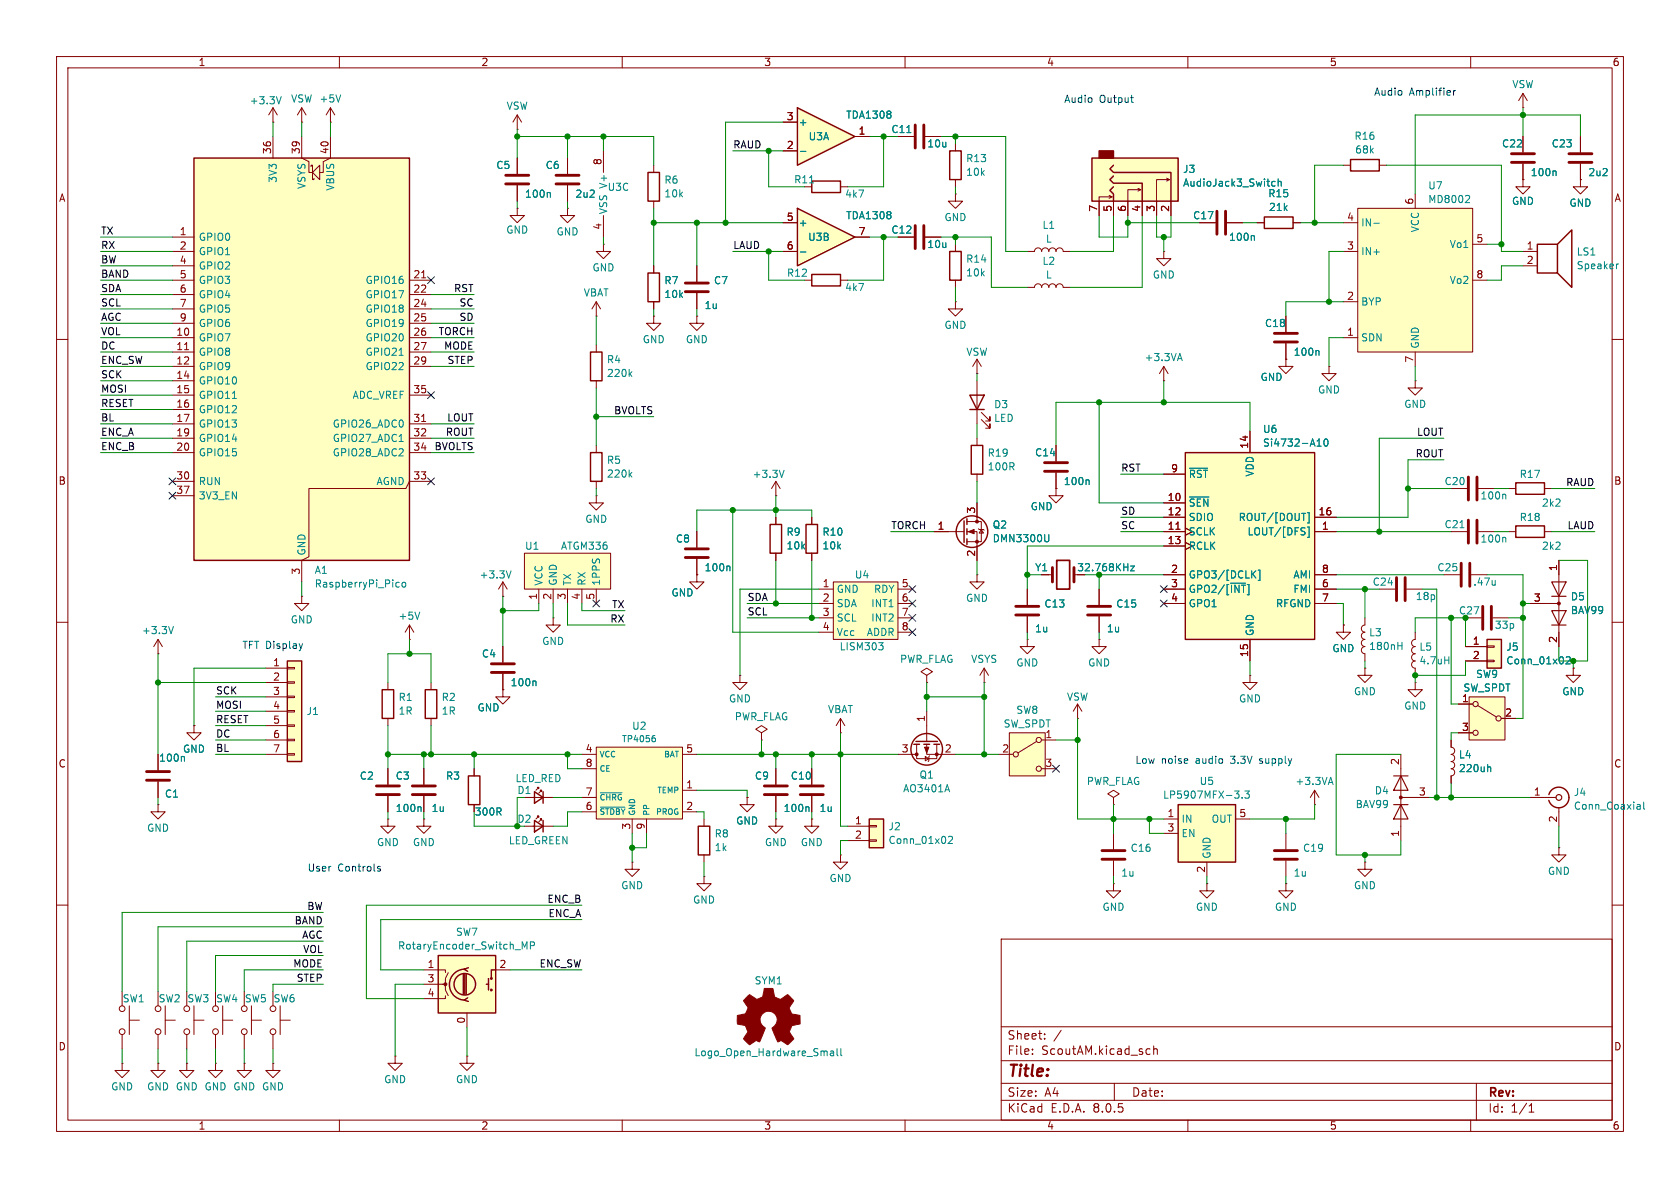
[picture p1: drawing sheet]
<svg xmlns="http://www.w3.org/2000/svg" width="297mm" height="210mm" viewBox="0 0 297 210" stroke-linecap="round" stroke-linejoin="round" font-family="sans-serif">
<defs><g id="words">
<text font-size="2.8" fill="#840000" x="178" y="190.9">Title:</text>
<g font-size="2.1" fill="#840000">
<text x="178" y="184">Sheet:</text>
<text x="178" y="186.7">File:</text>
<text x="184.1" y="186.7">ScoutAM.kicad_sch</text>
<text x="178" y="196.9">KiCad</text>
<text x="178" y="194.1">Size:</text>
<text x="184.7" y="194.1">A4</text>
<text x="185.7" y="196.9">E.D.A.</text>
<text x="193.3" y="196.9">8.0.5</text>
<text x="200" y="194.1">Date:</text>
<text x="263" y="194.3">Rev:</text>
<text x="263" y="196.9">Id:</text>
<text x="267.1" y="196.9">1/1</text>
</g>
<g font-size="1.8" fill="#840000">
<text x="35" y="11.9">1</text>
<text x="85" y="11.9">2</text>
<text x="135" y="11.9">3</text>
<text x="185" y="11.9">4</text>
<text x="235" y="11.9">5</text>
<text x="285" y="11.9">6</text>
<text x="139" y="21.3">3</text>
<text x="151.7" y="23.9">1</text>
<text x="48" y="27.3" transform="rotate(-90 48 27.3)">36</text>
<text x="53.1" y="27.3" transform="rotate(-90 53.1 27.3)">39</text>
<text x="58.2" y="27.3" transform="rotate(-90 58.2 27.3)">40</text>
<text x="106.4" y="29.3" transform="rotate(-90 106.4 29.3)">8</text>
<text x="139" y="26.4">2</text>
<text x="10.3" y="35.9">A</text>
<text x="285.3" y="35.9">A</text>
<text x="31.7" y="41.7">1</text>
<text x="106.4" y="40.7" transform="rotate(-90 106.4 40.7)">4</text>
<text x="139" y="39.1">5</text>
<text x="151.7" y="41.7">7</text>
<text x="194.1" y="37.5" transform="rotate(-90 194.1 37.5)">7</text>
<text x="196.6" y="37.5" transform="rotate(-90 196.6 37.5)">5</text>
<text x="199.1" y="37.5" transform="rotate(-90 199.1 37.5)">6</text>
<text x="201.7" y="37.5" transform="rotate(-90 201.7 37.5)">4</text>
<text x="204.2" y="37.5" transform="rotate(-90 204.2 37.5)">3</text>
<text x="206.8" y="37.5" transform="rotate(-90 206.8 37.5)">2</text>
<text x="238.1" y="39.1">4</text>
<text x="249.9" y="36.3" transform="rotate(-90 249.9 36.3)">6</text>
<text x="31.7" y="44.2">2</text>
<text x="31.7" y="46.7">4</text>
<text x="139" y="44.2">6</text>
<text x="238.1" y="44.2">3</text>
<text x="260.9" y="42.9">5</text>
<text x="269.8" y="44.2">1</text>
<text x="269.8" y="46.7">2</text>
<text x="31.7" y="49.3">5</text>
<text x="31.7" y="51.8">6</text>
<text x="73" y="49.3">21</text>
<text x="73" y="51.8">22</text>
<text x="238.1" y="53.1">2</text>
<text x="260.9" y="49.3">8</text>
<text x="31.1" y="59.4">10</text>
<text x="31.7" y="54.4">7</text>
<text x="31.7" y="56.9">9</text>
<text x="73" y="54.4">24</text>
<text x="73" y="56.9">25</text>
<text x="73" y="59.4">26</text>
<text x="238.1" y="59.4">1</text>
<text x="31.1" y="62">11</text>
<text x="31.1" y="64.5">12</text>
<text x="73" y="62">27</text>
<text x="73" y="64.5">29</text>
<text x="249.9" y="64.2" transform="rotate(-90 249.9 64.2)">7</text>
<text x="31.1" y="67.1">14</text>
<text x="31.1" y="69.6">15</text>
<text x="73" y="69.6">35</text>
<text x="31.1" y="72.1">16</text>
<text x="31.1" y="74.7">17</text>
<text x="31.1" y="77.2">19</text>
<text x="73" y="74.7">31</text>
<text x="73" y="77.2">32</text>
<text x="31.1" y="79.8">20</text>
<text x="73" y="79.8">34</text>
<text x="206.9" y="83.6">9</text>
<text x="220.7" y="79.4" transform="rotate(-90 220.7 79.4)">14</text>
<text x="10.3" y="85.9">B</text>
<text x="31.1" y="84.8">30</text>
<text x="31.1" y="87.4">37</text>
<text x="73" y="84.8">33</text>
<text x="206.3" y="88.6">10</text>
<text x="285.3" y="85.9">B</text>
<text x="165.7" y="93.7">1</text>
<text x="172.5" y="90.9" transform="rotate(-90 172.5 90.9)">3</text>
<text x="206.3" y="93.7">11</text>
<text x="206.3" y="91.2">12</text>
<text x="233" y="91.2">16</text>
<text x="233.6" y="93.7">1</text>
<text x="53.1" y="101.7" transform="rotate(-90 53.1 101.7)">3</text>
<text x="172.5" y="98.5" transform="rotate(-90 172.5 98.5)">2</text>
<text x="190.3" y="101.2">32.768KHz</text>
<text x="206.3" y="96.3">13</text>
<text x="206.9" y="101.3">2</text>
<text x="233.6" y="101.3">8</text>
<text x="275.3" y="101" transform="rotate(-90 275.3 101)">1</text>
<text x="95" y="106.1" transform="rotate(-90 95 106.1)">1</text>
<text x="97.5" y="106.1" transform="rotate(-90 97.5 106.1)">2</text>
<text x="100.1" y="106.1" transform="rotate(-90 100.1 106.1)">3</text>
<text x="102.6" y="106.1" transform="rotate(-90 102.6 106.1)">4</text>
<text x="105.2" y="106.1" transform="rotate(-90 105.2 106.1)">5</text>
<text x="145.3" y="103.9">1</text>
<text x="145.3" y="106.4">2</text>
<text x="159.3" y="103.9">5</text>
<text x="159.3" y="106.4">6</text>
<text x="206.9" y="103.9">3</text>
<text x="206.9" y="106.4">4</text>
<text x="233.6" y="103.9">6</text>
<text x="233.6" y="106.4">7</text>
<text x="271.1" y="106.4">3</text>
<text x="145.3" y="109">3</text>
<text x="145.3" y="111.5">4</text>
<text x="159.3" y="109">7</text>
<text x="159.3" y="111.5">8</text>
<text x="275.3" y="113.7" transform="rotate(-90 275.3 113.7)">2</text>
<text x="48.2" y="117.9">1</text>
<text x="220.7" y="116.2" transform="rotate(-90 220.7 116.2)">15</text>
<text x="260.3" y="114">1</text>
<text x="260.3" y="116.6">2</text>
<text x="48.2" y="120.4">2</text>
<text x="48.2" y="122.9">3</text>
<text x="48.2" y="125.5">4</text>
<text x="258.4" y="124.2">1</text>
<text x="48.2" y="128">5</text>
<text x="48.2" y="130.6">6</text>
<text x="163.6" y="127.7" transform="rotate(-90 163.6 127.7)">1</text>
<text x="184.7" y="130.6">1</text>
<text x="258.4" y="129.3">3</text>
<text x="266" y="126.7">2</text>
<text x="10.3" y="135.9">C</text>
<text x="48.2" y="133.1">7</text>
<text x="103.4" y="133.1">4</text>
<text x="103.4" y="135.6">8</text>
<text x="121.2" y="133.1">5</text>
<text x="159.3" y="133.1">3</text>
<text x="166.9" y="133.1">2</text>
<text x="177.1" y="133.1">2</text>
<text x="184.7" y="135.6">3</text>
<text x="247.4" y="135.3" transform="rotate(-90 247.4 135.3)">2</text>
<text x="285.3" y="135.9">C</text>
<text x="103.4" y="143.3">6</text>
<text x="103.4" y="140.7">7</text>
<text x="121.2" y="139.4">1</text>
<text x="121.2" y="143.3">2</text>
<text x="250.8" y="140.7">3</text>
<text x="271.1" y="140.7">1</text>
<text x="111.5" y="146.8" transform="rotate(-90 111.5 146.8)">3</text>
<text x="114" y="146.8" transform="rotate(-90 114 146.8)">9</text>
<text x="151.1" y="145.8">1</text>
<text x="151.1" y="148.3">2</text>
<text x="206.3" y="144.5">1</text>
<text x="206.3" y="147.1">3</text>
<text x="219" y="144.5">5</text>
<text x="247.4" y="148" transform="rotate(-90 247.4 148)">1</text>
<text x="275.3" y="145.5" transform="rotate(-90 275.3 145.5)">2</text>
<text x="213.1" y="154.4" transform="rotate(-90 213.1 154.4)">2</text>
<text x="75.5" y="171.2">1</text>
<text x="75.5" y="173.7">3</text>
<text x="88.2" y="171.2">2</text>
<text x="75.5" y="176.3">4</text>
<text x="10.3" y="185.9">D</text>
<text x="82.3" y="181" transform="rotate(-90 82.3 181)">0</text>
<text x="285.3" y="185.9">D</text>
<text x="35" y="199.9">1</text>
<text x="85" y="199.9">2</text>
<text x="135" y="199.9">3</text>
<text x="185" y="199.9">4</text>
<text x="235" y="199.9">5</text>
<text x="285" y="199.9">6</text>
</g>
<g font-size="1.8" fill="#0000c2">
<text x="242.8" y="17.1">Audio</text>
<text x="249.1" y="17.1">Amplifier</text>
<text x="188" y="18.4">Audio</text>
<text x="194.4" y="18.4">Output</text>
<text x="42.7" y="114.9">TFT Display</text>
<text x="200.6" y="135.2">Low</text>
<text x="205.3" y="135.2">noise</text>
<text x="211.5" y="135.2">audio</text>
<text x="217.9" y="135.2">3.3V</text>
<text x="223.1" y="135.2">supply</text>
<text x="54.3" y="154.3">User</text>
<text x="59.7" y="154.3">Controls</text>
</g>
<g font-size="1.8" fill="#008484">
<text x="267.3" y="15.8">VSW</text>
<text x="44" y="18.6">+3.3V</text>
<text x="51.4" y="18.3">VSW +5V</text>
<text x="89.5" y="19.6">VSW</text>
<text x="141.1" y="22.5">+</text>
<text x="149.5" y="21.2">TDA1308</text>
<text x="157.5" y="23.7">C11</text>
<text x="142.9" y="25">U3A</text>
<text x="163.8" y="26.3">10u</text>
<text x="170.7" y="28.9">R13</text>
<text x="239.4" y="24.9">R16</text>
<text x="239.5" y="27.3">68k</text>
<text x="265.4" y="26.3">C22</text>
<text x="274.2" y="26.3">C23</text>
<text x="49.1" y="32.4" transform="rotate(-90 49.1 32.4)">3V3</text>
<text x="54.2" y="33.5" transform="rotate(-90 54.2 33.5)">VSYS</text>
<text x="59.3" y="33.8" transform="rotate(-90 59.3 33.8)">VBUS</text>
<text x="87.6" y="30.1">C5</text>
<text x="92.7" y="35.2">100n</text>
<text x="96.4" y="30.1">C6</text>
<text x="101.6" y="35.2">2u2</text>
<text x="107.3" y="33.9">U3C</text>
<text x="117.4" y="32.7">R6</text>
<text x="117.4" y="35.1">10k</text>
<text x="140.3" y="32.6">R11</text>
<text x="149.3" y="35.2">4k7</text>
<text x="170.7" y="31.3">10k</text>
<text x="209.1" y="30.8">J3</text>
<text x="209.1" y="33.2">AudioJack3_Switch</text>
<text x="224.1" y="35.1">R15</text>
<text x="252.4" y="33.7">U7</text>
<text x="270.5" y="31.3">100n</text>
<text x="280.7" y="31.3">2u2</text>
<text x="89.4" y="41.5">GND</text>
<text x="98.3" y="41.8">GND</text>
<text x="107.5" y="38" transform="rotate(-90 107.5 38)">VSS V+</text>
<text x="141.1" y="40.2">+</text>
<text x="149.5" y="39">TDA1308</text>
<text x="157.5" y="41.5">C12</text>
<text x="166.9" y="39.3">GND</text>
<text x="184.2" y="40.7">L1</text>
<text x="210.8" y="39">C17</text>
<text x="224.2" y="37.5">21k</text>
<text x="240.5" y="40.2">IN-</text>
<text x="251.1" y="41.2" transform="rotate(-90 251.1 41.2)">VCC</text>
<text x="252.4" y="36.1">MD8002</text>
<text x="267.2" y="36.4">GND</text>
<text x="277.4" y="36.7">GND</text>
<text x="35.1" y="42.8">GPIO0</text>
<text x="35.1" y="45.3">GPIO1</text>
<text x="35.1" y="47.9">GPIO2</text>
<text x="142.8" y="42.8">U3B</text>
<text x="163.8" y="44">10u</text>
<text x="170.7" y="46.6">R14</text>
<text x="184.2" y="47">L2</text>
<text x="184.8" y="43.1">L</text>
<text x="217.2" y="42.8">100n</text>
<text x="240.5" y="45.3">IN+</text>
<text x="256.2" y="44">Vo1</text>
<text x="278.6" y="45.4">LS1</text>
<text x="278.6" y="47.8">Speaker</text>
<text x="35.1" y="50.4">GPIO3</text>
<text x="35.1" y="52.9">GPIO4</text>
<text x="64.5" y="50.4">GPIO16</text>
<text x="64.5" y="52.9">GPIO17</text>
<text x="103.1" y="52.6">VBAT</text>
<text x="104.6" y="48.2">GND</text>
<text x="117.4" y="50.5">R7</text>
<text x="117.4" y="52.9">10k</text>
<text x="126.1" y="50.5">C7</text>
<text x="139" y="49.1">R12</text>
<text x="149.3" y="51.7">4k7</text>
<text x="170.7" y="49.1">10k</text>
<text x="184.8" y="49.4">L</text>
<text x="203.7" y="49.4">GND</text>
<text x="256.2" y="50.4">Vo2</text>
<text x="35.1" y="55.5">GPIO5</text>
<text x="35.1" y="58">GPIO6</text>
<text x="64.5" y="55.5">GPIO18</text>
<text x="64.5" y="58">GPIO19</text>
<text x="124.5" y="54.8">1u</text>
<text x="166.9" y="58.3">GND</text>
<text x="223.5" y="58">C18</text>
<text x="240.5" y="54.2">BYP</text>
<text x="35.1" y="60.6">GPIO7</text>
<text x="35.1" y="63.1">GPIO8</text>
<text x="35.1" y="65.6">GPIO9</text>
<text x="64.5" y="60.6">GPIO20</text>
<text x="64.5" y="63.1">GPIO21</text>
<text x="64.5" y="65.6">GPIO22</text>
<text x="107.2" y="64.4">R4</text>
<text x="113.5" y="60.9">GND</text>
<text x="121.2" y="60.9">GND</text>
<text x="170.7" y="63.1">VSW</text>
<text x="202.3" y="64">+3.3VA</text>
<text x="228.6" y="63.1">100n</text>
<text x="240.5" y="60.6">SDN</text>
<text x="251.1" y="61.7" transform="rotate(-90 251.1 61.7)">GND</text>
<text x="35.1" y="68.2">GPIO10</text>
<text x="35.1" y="70.7">GPIO11</text>
<text x="62.2" y="70.7">ADC_VREF</text>
<text x="107.2" y="66.8">220k</text>
<text x="222.8" y="67.5">GND</text>
<text x="232.9" y="69.8">GND</text>
<text x="35.1" y="73.3">GPIO12</text>
<text x="35.1" y="75.8">GPIO13</text>
<text x="58.7" y="75.8">GPIO26_ADC0</text>
<text x="175.7" y="72.4">D3</text>
<text x="175.7" y="74.8">LED</text>
<text x="223.2" y="76.7">U6</text>
<text x="248.2" y="72.3">GND</text>
<text x="35.1" y="78.3">GPIO14</text>
<text x="35.1" y="80.9">GPIO15</text>
<text x="58.7" y="78.3">GPIO27_ADC1</text>
<text x="58.7" y="80.9">GPIO28_ADC2</text>
<text x="107.2" y="82.2">R5</text>
<text x="174.5" y="83.4">100R</text>
<text x="174.5" y="80.9">R19</text>
<text x="182.9" y="80.9">C14</text>
<text x="223.2" y="79.2">Si4732-A10</text>
<text x="35.1" y="86">RUN</text>
<text x="35.1" y="88.5">3V3_EN</text>
<text x="66.5" y="86">AGND</text>
<text x="107.2" y="84.6">220k</text>
<text x="132.9" y="84.7">+3.3V</text>
<text x="188" y="86">100n</text>
<text x="210.1" y="89.8">~{SEN}</text>
<text x="210.1" y="84.7">~{RST}</text>
<text x="221.8" y="84.3" transform="rotate(-90 221.8 84.3)">VDD</text>
<text x="255.3" y="86">C20</text>
<text x="261.6" y="88.5">100n</text>
<text x="268.6" y="84.7">R17</text>
<text x="272.5" y="89.8">2k2</text>
<text x="103.4" y="92.6">GND</text>
<text x="138.9" y="94.9">R9</text>
<text x="145.3" y="94.9">R10</text>
<text x="175.4" y="93.6">Q2</text>
<text x="182.1" y="90.4">GND</text>
<text x="210.1" y="94.8">SCLK</text>
<text x="210.1" y="92.3">SDIO</text>
<text x="218.9" y="92.3">ROUT/[DOUT]</text>
<text x="220.5" y="94.8">LOUT/[DFS]</text>
<text x="255.3" y="93.6">C21</text>
<text x="268.6" y="92.3">R18</text>
<text x="54.2" y="98.3" transform="rotate(-90 54.2 98.3)">GND</text>
<text x="55.5" y="101.6">A1</text>
<text x="92.7" y="97.4">U1</text>
<text x="99.1" y="97.4">ATGM336</text>
<text x="119.4" y="96.1">C8</text>
<text x="124.5" y="101.2">100n</text>
<text x="138.9" y="97.3">10k</text>
<text x="145.3" y="97.3">10k</text>
<text x="175.4" y="96.1">DMN3300U</text>
<text x="182.9" y="101.2">Y1</text>
<text x="210.1" y="97.4">RCLK</text>
<text x="254" y="101.2">C25</text>
<text x="261.6" y="96.1">100n</text>
<text x="272.5" y="97.4">2k2</text>
<text x="55.5" y="104.1">RaspberryPi_Pico</text>
<text x="84.7" y="102.5">+3.3V</text>
<text x="96.1" y="103.6" transform="rotate(-90 96.1 103.6)">VCC</text>
<text x="98.7" y="103.6" transform="rotate(-90 98.7 103.6)">GND</text>
<text x="101.2" y="103.6" transform="rotate(-90 101.2 103.6)">TX</text>
<text x="103.7" y="103.6" transform="rotate(-90 103.7 103.6)">RX</text>
<text x="106.3" y="103.6" transform="rotate(-90 106.3 103.6)">1PPS</text>
<text x="118.6" y="105.6">GND</text>
<text x="147.8" y="105">GND</text>
<text x="147.8" y="107.5">SDA</text>
<text x="151" y="102.5">U4</text>
<text x="153.9" y="107.5">INT1</text>
<text x="154.4" y="105">RDY</text>
<text x="170.7" y="106.6">GND</text>
<text x="184.5" y="107.6">C13</text>
<text x="197.2" y="107.6">C15</text>
<text x="210.1" y="102.5">GPO3/[DCLK]</text>
<text x="210.1" y="105">GPO2/[~{INT}]</text>
<text x="210.1" y="107.5">GPO1</text>
<text x="225.5" y="107.5">RFGND</text>
<text x="228.6" y="105">FMI</text>
<text x="228.6" y="102.5">AMI</text>
<text x="242.6" y="103.7">C24</text>
<text x="250.2" y="106.3">18p</text>
<text x="260.4" y="103.7">.47u</text>
<text x="277.6" y="106.3">D5</text>
<text x="25" y="112.3">+3.3V</text>
<text x="51.3" y="110.4">GND</text>
<text x="70.4" y="109.8">+5V</text>
<text x="147.8" y="110.1">SCL</text>
<text x="147.8" y="112.6">Vcc</text>
<text x="153.1" y="112.6">ADDR</text>
<text x="153.9" y="110.1">INT2</text>
<text x="182.9" y="112">1u</text>
<text x="195.6" y="112">1u</text>
<text x="221.8" y="112.5" transform="rotate(-90 221.8 112.5)">GND</text>
<text x="241.9" y="112.7">L3</text>
<text x="257.8" y="108.8">C27</text>
<text x="264.2" y="111.4">33p</text>
<text x="277.6" y="108.8">BAV99</text>
<text x="85.1" y="116.4">C4</text>
<text x="95.8" y="114.2">GND</text>
<text x="148.3" y="115.2">LISM303</text>
<text x="159" y="117.4">PWR_FLAG</text>
<text x="171.6" y="117.4">VSYS</text>
<text x="179.6" y="118">GND</text>
<text x="192.3" y="118">GND</text>
<text x="235.5" y="115.5">GND</text>
<text x="241.9" y="115.1">180nH</text>
<text x="250.8" y="117.6">4.7uH</text>
<text x="250.8" y="115.2">L5</text>
<text x="266.2" y="115.2">J5</text>
<text x="266.2" y="117.6">Conn_01x02</text>
<text x="70.4" y="124.1">R1</text>
<text x="78" y="124.1">R2</text>
<text x="84.3" y="126">GND</text>
<text x="90.2" y="121.5">100n</text>
<text x="128.8" y="124.4">GND</text>
<text x="188.5" y="124.1">VSW</text>
<text x="218.9" y="124.4">GND</text>
<text x="239.3" y="123.1">GND</text>
<text x="248.2" y="125.6">GND</text>
<text x="258.6" y="122.5">SW_SPDT</text>
<text x="260.9" y="120">SW9</text>
<text x="276.1" y="123.1">GND</text>
<text x="54.1" y="126.6">J1</text>
<text x="70.4" y="126.5">1R</text>
<text x="78" y="126.5">1R</text>
<text x="111.7" y="129.2">U2</text>
<text x="129.8" y="127.5">PWR_FLAG</text>
<text x="146.3" y="126.3">VBAT</text>
<text x="177.3" y="128.8">SW_SPDT</text>
<text x="179.6" y="126.4">SW8</text>
<text x="28" y="134.8">100n</text>
<text x="32.3" y="133.3">GND</text>
<text x="162.5" y="137.8">Q1</text>
<text x="257.8" y="134.3">L4</text>
<text x="257.8" y="136.7">220uh</text>
<text x="29.1" y="141.2">C1</text>
<text x="63.5" y="138">C2</text>
<text x="69.9" y="138">C3</text>
<text x="69.9" y="143.7">100n</text>
<text x="76.2" y="143.7">1u</text>
<text x="78.7" y="138">R3</text>
<text x="91" y="138.5">LED_RED</text>
<text x="133.4" y="138">C9</text>
<text x="138.4" y="143.7">100n</text>
<text x="139.7" y="138">C10</text>
<text x="144.8" y="143.7">1u</text>
<text x="159.6" y="140.3">AO3401A</text>
<text x="192" y="139">PWR_FLAG</text>
<text x="205.5" y="141.4">LP5907MFX-3.3</text>
<text x="212" y="139">U5</text>
<text x="228.9" y="139">+3.3VA</text>
<text x="239.6" y="143">BAV99</text>
<text x="243" y="140.6">D4</text>
<text x="278.1" y="140.9">J4</text>
<text x="278.1" y="143.3">Conn_Coaxial</text>
<text x="25.9" y="147.2">GND</text>
<text x="66.5" y="149.8">GND</text>
<text x="72.9" y="149.8">GND</text>
<text x="83.8" y="144.4">300R</text>
<text x="89.9" y="149.5">LED_GREEN</text>
<text x="126.2" y="148.2">R8</text>
<text x="130" y="146">GND</text>
<text x="135.1" y="149.8">GND</text>
<text x="141.5" y="149.8">GND</text>
<text x="157" y="147">J2</text>
<text x="157" y="149.4">Conn_01x02</text>
<text x="208.8" y="145.6">IN</text>
<text x="208.8" y="148.2">EN</text>
<text x="214.1" y="145.6">OUT</text>
<text x="126.2" y="150.7">1k</text>
<text x="198.1" y="155.2">1u</text>
<text x="199.8" y="150.8">C16</text>
<text x="214.2" y="151.9" transform="rotate(-90 214.2 151.9)">GND</text>
<text x="228.6" y="155.2">1u</text>
<text x="230.3" y="150.8">C19</text>
<text x="273.6" y="154.9">GND</text>
<text x="109.7" y="157.4">GND</text>
<text x="122.4" y="159.9">GND</text>
<text x="146.6" y="156.1">GND</text>
<text x="194.8" y="161.2">GND</text>
<text x="211.3" y="161.2">GND</text>
<text x="225.3" y="161.2">GND</text>
<text x="239.3" y="157.4">GND</text>
<text x="80.5" y="165.6">SW7</text>
<text x="70.3" y="168.1">RotaryEncoder_Switch_MP</text>
<text x="21.6" y="177.4">SW1</text>
<text x="27.9" y="177.4">SW2</text>
<text x="33" y="177.4">SW3</text>
<text x="38.1" y="177.4">SW4</text>
<text x="43.2" y="177.4">SW5</text>
<text x="48.3" y="177.4">SW6</text>
<text x="133.3" y="174.2">SYM1</text>
<text x="67.8" y="191.7">GND</text>
<text x="80.5" y="191.7">GND</text>
<text x="122.7" y="186.9">Logo_Open_Hardware_Small</text>
<text x="19.6" y="193">GND</text>
<text x="25.9" y="193">GND GND GND GND GND</text>
</g>
<g font-size="1.8">
<text x="129.5" y="26.3">RAUD</text>
<text x="17.8" y="41.6">TX</text>
<text x="17.8" y="46.6">BW</text>
<text x="17.8" y="44.1">RX</text>
<text x="129.5" y="44.1">LAUD</text>
<text x="17.8" y="51.7">SDA</text>
<text x="17.8" y="49.2">BAND</text>
<text x="80.2" y="51.7">RST</text>
<text x="17.8" y="54.3">SCL</text>
<text x="17.8" y="56.8">AGC</text>
<text x="17.8" y="59.3">VOL</text>
<text x="77.4" y="59.3">TORCH</text>
<text x="81.1" y="56.8">SD</text>
<text x="81.1" y="54.3">SC</text>
<text x="17.8" y="61.9">DC</text>
<text x="17.8" y="64.4">ENC_SW</text>
<text x="78.4" y="61.9">MODE</text>
<text x="79" y="64.4">STEP</text>
<text x="17.8" y="69.5">MOSI</text>
<text x="17.8" y="67">SCK</text>
<text x="17.8" y="77.1">ENC_A</text>
<text x="17.8" y="74.6">BL</text>
<text x="17.8" y="72">RESET</text>
<text x="78.7" y="77.1">ROUT</text>
<text x="79" y="74.6">LOUT</text>
<text x="108.5" y="73.3">BVOLTS</text>
<text x="250.4" y="77.1">LOUT</text>
<text x="17.8" y="79.7">ENC_B</text>
<text x="76.7" y="79.7">BVOLTS</text>
<text x="198.1" y="83.5">RST</text>
<text x="250.2" y="80.9">ROUT</text>
<text x="276.8" y="86">RAUD</text>
<text x="157.5" y="93.6">TORCH</text>
<text x="198.1" y="91.1">SD</text>
<text x="198.1" y="93.6">SC</text>
<text x="277" y="93.6">LAUD</text>
<text x="108.1" y="107.6">TX</text>
<text x="132.1" y="106.3">SDA</text>
<text x="107.8" y="110.1">RX</text>
<text x="132.1" y="108.9">SCL</text>
<text x="38.1" y="125.4">MOSI</text>
<text x="38.1" y="122.8">SCK</text>
<text x="38.1" y="127.9">RESET</text>
<text x="38.1" y="130.5">DC</text>
<text x="38.1" y="133">BL</text>
<text x="54.2" y="160.9">BW</text>
<text x="96.7" y="159.7">ENC_B</text>
<text x="52" y="163.5">BAND</text>
<text x="53.3" y="166">AGC</text>
<text x="96.9" y="162.2">ENC_A</text>
<text x="51.7" y="171.1">MODE</text>
<text x="52.4" y="173.6">STEP</text>
<text x="53.5" y="168.6">VOL</text>
<text x="95.3" y="171.1">ENC_SW</text>
</g>
<g font-size="1.8" fill="#008400">
<text x="91.4" y="140.6">D1</text>
<text x="91.4" y="145.6">D2</text>
</g>
<text font-size="1.5" fill="#008484" x="109.8" y="131.4">TP4056</text>
<g font-size="1.4" fill="#008484">
<text x="105.9" y="134.1">VCC</text>
<text x="105.9" y="136.6">CE</text>
<text x="117.3" y="134.1">BAT</text>
<text x="105.9" y="141.7">~{CHRG}</text>
<text x="116.1" y="140.4">TEMP</text>
<text x="105.9" y="144.2">~{STDBY}</text>
<text x="112.5" y="144.3" transform="rotate(-90 112.5 144.3)">GND</text>
<text x="115" y="144.3" transform="rotate(-90 115 144.3)">PP</text>
<text x="115.8" y="144.2">PROG</text>
</g>
</g></defs>
<g fill="none" stroke="#840000" stroke-width=".18">
<path d="M10 10h277v190h-277zM12 12h273v186h-273zM60 10v2M110 10v2M160 10v2M210 10v2M260 10v2M91.4 27.9v2.8M91.4 32.8v2.8M269.2 31.8v1.2h1.3l-1.3 1.3-1.2-1.3h1.2M269.2 31.8h.1M269.2 24.1v2.8"/>
<path d="M269.2 29v2.8M279.4 31.8v1.2h1.3l-1.3 1.3-1.3-1.3h1.3M279.4 31.8h.1M279.4 24.1v2.8M279.4 29v2.8M10 60h2M285 60h2M10 110h2M285 110h2M74.9 135.9v2.8M83.8 135.9v1.3M10 160h2"/>
<path d="M74.9 144.8v1.3h1.3l-1.3 1.2-1.2-1.2h1.2M74.9 144.8h.1M74.9 140.7v2.8M83.8 142.2v1.3M196.8 141l1.1-.7-1.1-.6-1 .6 1 .7v1.2M196.8 142.2h.1M285 160h2M177 166h108v32h-108zM60 198v2M110 198v2M160 198v2M177 194.5h108"/>
<path d="M177 191.5h108M177 187.5h108M177 181.5h108M182.5 186.3v.1M182.5 185.5v.1M184.7 183.6v.1M184.7 182.8v.1M187.6 182.1l-1.3 2M197 191.5v3M202.9 185.4l.4 .1M203.3 186.3l-.4 .1M204 185.5l.2-.1 .3 .1 .1 .9"/>
<path d="M204 184.9v1.5M210 198v2M260 198v2M261 191.5v6.5M270.3 196.6h.9M270.3 195.5l.4-.4v1.5"/>
</g>
<path d="M89.4 32.5h4.1M89.4 31h4.1M267.2 27.2h4.1M267.2 28.7h4.1M277.4 27.2h4M277.4 28.7h4M72.9 138.9h4.1M72.9 140.5h4.1" fill="none" stroke="#840000" stroke-width=".51"/>
<path d="M97.1 34l.2 .2v.7M274.9 30.2l.2 .2v.7" fill="none" stroke="#008484" stroke-width=".18"/>
<path d="M82.8 137.2h2v5h-2z" fill="none" stroke="#840000" stroke-width=".25"/>
<path d="M141 36.8l10.1 5.1-10.1 5.1z" fill="#ffffc2"/>
<path d="M141 36.8l10.1 5.1-10.1 5.1zM143.5 48.5h5.1v2h-5.1zM94.5 140l1.5 1-1.5 1zM96 140v2M94.5 145l1.5 1.1-1.5 1zM96 145v2.1" fill="none" stroke="#840000" stroke-width=".25"/>
<g fill="none" stroke="#840000" stroke-width=".18">
<path d="M100.3 27.9v2.8M100.3 32.8v2.8M138.4 39.4h2.6M138.4 44.5h2.6M142.2 49.5h1.3M148.6 49.5h1.3M151.1 41.9h2.6M205.7 67.3h.1M205.7 64.8l-.7 1.2M205.7 64.8v2.5M205.7 64.8l.8 1.2M95.2 139.4v-.2h-.2h.2l-.5 .5"/>
<path d="M95.8 140v-.3h-.3h.3l-.6 .5M92.7 141h5.1M92.7 146.1h5.1M95.2 144.5v-.2h-.2h.2l-.5 .5M95.8 145v-.2h-.3h.3l-.6 .5M196.8 156.2v1.3h1.3l-1.3 1.3-1.2-1.3h1.2M196.8 156.2h.1M227.3 156.2v1.3h1.3l-1.3 1.3-1.2-1.3h1.2M227.3 156.2h.1M241.3 152.4v1.3h1.3l-1.3 1.2-1.3-1.2h1.3M241.3 152.4h.1M38.1 188v1.2h1.3l-1.3 1.3-1.3-1.3h1.3"/>
<path d="M38.1 188h.1M43.2 188v1.2h1.2l-1.2 1.3-1.3-1.3h1.3M43.2 188h.1M48.3 188v1.2h1.2l-1.2 1.3-1.3-1.3h1.3M48.3 188h.1M69.8 186.7v1.3h1.3l-1.3 1.2-1.2-1.2h1.2M69.8 186.7h.1M82.5 186.7v1.3h1.3l-1.3 1.2-1.2-1.2h1.2M82.5 186.7h.1"/>
</g>
<path d="M157.4 37.5v.3M157.4 38.1v.5M141.5 44.5h1M208.3 63.4h.6M208.6 62.5l.4 1.3" fill="none" stroke="#008484" stroke-width=".18"/>
<path d="M98.3 31h4.1M98.3 32.5h4.1" fill="none" stroke="#840000" stroke-width=".51"/>
<path d="M147.3 102.9h11.4v10.1h-11.4z" fill="#ffffc2"/>
<path d="M144.8 104.1h2.5M144.8 106.7h2.5M144.8 109.2h2.5M144.8 111.8h2.5M147.3 102.9h11.4v10.1h-11.4zM158.7 104.1h2.6M158.7 106.7h2.6M158.7 109.2h2.6M158.7 111.8h2.6" fill="none" stroke="#840000" stroke-width=".18"/>
<path d="M155.3 113.6h.8l-.4 .5M155.9 114.1l.2 .2v.3l-.2 .3" fill="none" stroke="#008484" stroke-width=".18"/>
<path d="M77.5 168.9h10.1v10.2h-10.1z" fill="#ffffc2"/>
<g fill="none" stroke="#840000" stroke-width=".25">
<path d="M171.4 69.9h2.6l-1.3 2.5zM171.4 72.4h2.6M171.7 78.7h2v5.1h-2zM77.5 168.9h10.1v10.2h-10.1zM81.9 172.2v3.6M82.2 171.3a2.73 2.73 0 0 0-2.7 2.8 2.73 2.73 0 0 0 2.7 2.7M82.2 172.2v3.6M82.4 172.2v3.6M82.7 176.4l-.7 .4 .8 .2M82.8 171.1l-.8 .2 .7 .4M86 174h.4M86.4 173v2"/>
<path d="M87.6 171.5h-.7v1.5"/>
<circle cx="82.2" cy="174" r="1.9"/>
<circle cx="86.9" cy="175" r=".13"/>
<circle cx="86.9" cy="173" r=".13"/>
</g>
<circle cx="78.7" cy="174" r=".25" fill="#840000" stroke="#840000" stroke-width=".18"/>
<g fill="none" stroke="#840000" stroke-width=".18">
<path d="M172.7 67.3v7.6M172.7 77.5v1.2M173.5 74.2l1.5 1.5v-.8v.8h-.8M173.5 72.9l1.5 1.5v-.7v.7h-.8M186.7 78.7v2.8M172.7 83.8v1.3M186.7 86.4v1.2h1.3l-1.3 1.3-1.3-1.3h1.3M186.7 86.4h.1M186.7 83.6v2.8M137.2 135.9v2.8M137.2 140.7v2.8M196.8 147.3v2.8"/>
<path d="M196.8 152.1v2.8M213.4 156.2v1.3h1.2l-1.2 1.3-1.3-1.3h1.3M213.4 156.2h.1M74.9 171.5h3.8v.5M74.9 174h3.8v1l.5 1M78.7 176v.5h-3.8M79.2 172l-.5 1v1h-.5M82.5 179.1v2.5M87.6 171.5h2.6"/>
</g>
<path d="M192.4 84.8l.1 .2v.7M142.8 142.6l.2 .2v.7M92.3 166.5l.4 .9 .5-.9v1.3M93.8 167.2l.6-.1 .1-.2-.1-.3-.6-.1v1.3" fill="none" stroke="#008484" stroke-width=".18"/>
<path d="M184.7 83.3h4M184.7 81.8h4M135.1 138.9h4.1M135.1 140.5h4.1M194.8 151.9h4.1M194.8 150.4h4.1" fill="none" stroke="#840000" stroke-width=".51"/>
<path d="M208.3 142.2h10.1v10.2h-10.1z" fill="#ffffc2"/>
<path d="M167.9 44.5h2v5h-2zM208.3 142.2h10.1v10.2h-10.1z" fill="none" stroke="#840000" stroke-width=".25"/>
<g fill="none" stroke="#840000" stroke-width=".18">
<path d="M100.3 36.8v1.3h1.3l-1.3 1.3-1.2-1.3h1.2M100.3 36.8h.1M168.9 43.2v1.3M168.9 49.5v1.3M275.6 99.1v15.2M270.5 106.7h5.1M27.9 133.4v2.7M27.9 138.2v2.8M134.6 129.5l1-.6-1-.6-1 .6 1 .6v1.3M134.6 130.8h.1M232.4 139.7l-.8 1.3M232.4 139.7v2.5"/>
<path d="M232.4 139.7l.8 1.3M247.6 133.4v15.2M27.9 142.2v1.3h1.3l-1.3 1.3-1.2-1.3h1.2M27.9 142.2h.1M205.7 144.8h2.6M205.7 147.3h2.6M213.4 152.4v2.5M218.4 144.8h2.6M232.4 142.2h.1M247.6 141h5.1"/>
</g>
<path d="M32.6 133.9v.7M218.3 139.8h.7l-.4 .5M220.1 139.8h.8l-.5 .5 .4 .1v.6l-.2 .1-.5-.1M234.9 138.3h.7M235.3 137.4l.4 1.3M218.9 140.4l.1 .2-.1 .4M219.6 141v.1" fill="none" stroke="#008484" stroke-width=".18"/>
<path d="M274.3 105.4h2.6M274.3 110.5h2.6M274.3 102.9h2.6l-1.3 2.5zM274.3 108h2.6l-1.3 2.5zM246.4 137.2h2.5M247.6 137.2l1.3 2.5h-2.5zM246.4 142.2h2.5M247.6 142.2l1.3 2.6h-2.5z" fill="none" stroke="#840000" stroke-width=".2"/>
<g fill="#840000" stroke="#840000" stroke-width=".18">
<circle cx="247.6" cy="141" r=".25"/>
<circle cx="275.6" cy="106.7" r=".25"/>
</g>
<path d="M25.9 136.4h4.1M25.9 137.9h4.1" fill="none" stroke="#840000" stroke-width=".51"/>
<path d="M262.9 113h2.5v5.1h-2.5z" fill="#ffffc2"/>
<path d="M259.1 114.3h3.8M259.1 116.8h3.8M262.9 116.7h1.3v.3h-1.3zM262.9 114.2h1.3v.2h-1.3z" fill="none" stroke="#840000" stroke-width=".18"/>
<path d="M262.9 113h2.5v5.1h-2.5z" fill="none" stroke="#840000" stroke-width=".25"/>
<path d="M276.9 116.2l.5-.1 .2 .4-.8 .9h.8" fill="none" stroke="#008484" stroke-width=".18"/>
<path d="M105.4 132.1h15.2v12.7h-15.2z" fill="#ffffc2"/>
<path d="M102.9 133.4h2.5M102.9 135.9h2.5M105.4 132.1h15.2v12.7h-15.2zM120.6 139.7h2.6M120.6 133.4h2.6M68.6 144.8v1.3h1.2l-1.2 1.2-1.3-1.2h1.3M68.6 144.8h.1M102.9 143.5h2.5M102.9 141h2.5M111.8 144.8v2.5M114.3 144.8v2.5M120.6 143.5h2.6" fill="none" stroke="#840000" stroke-width=".18"/>
<path d="M115.6 130h.2M115.7 130.4l.2 .3v.2l-.2 .2M106.1 142.7h4.4M106.1 140.1h3.9" fill="none" stroke="#008484" stroke-width=".18"/>
<path d="M50.8 116.8h2.5v17.8h-2.5z" fill="#ffffc2"/>
<g fill="none" stroke="#840000" stroke-width=".18">
<path d="M256.5 86.4h2.8M261.4 86.4h2.8M266.7 86.4h1.3M273 86.4h1.3M47 118.1h3.8M50.8 118h1.3v.2h-1.3zM47 120.7h3.8M47 123.2h3.8M47 125.7h3.8M47 128.3h3.8M47 130.8h3.8M47 133.4h3.8"/>
<path d="M50.8 133.2h1.3v.3h-1.3zM50.8 130.7h1.3v.2h-1.3zM50.8 128.1h1.3v.3h-1.3zM50.8 125.6h1.3v.3h-1.3zM50.8 123.1h1.3v.2h-1.3zM50.8 120.5h1.3v.3h-1.3zM68.6 135.9v2.8M68.6 140.7v2.8"/>
</g>
<path d="M268 85.3h5v2.1h-5zM50.8 116.8h2.5v17.8h-2.5z" fill="none" stroke="#840000" stroke-width=".25"/>
<path d="M259.6 84.3v4.1M261.1 84.3v4.1M66.5 138.9h4.1M66.5 140.5h4.1" fill="none" stroke="#840000" stroke-width=".51"/>
<path d="M266 87.4l.2 .1v.7M74.3 142.6l.1 .2v.7" fill="none" stroke="#008484" stroke-width=".18"/>
<path d="M153.7 144.8h2.5v5.1h-2.5z" fill="#ffffc2"/>
<g fill="none" stroke="#840000" stroke-width=".18">
<path d="M91.4 36.8v1.3h1.3l-1.3 1.3-1.2-1.3h1.2M91.4 36.8h.1M91.4 22.9h.1M91.4 20.3l-.7 1.3M91.4 20.3v2.6M91.4 20.3l.8 1.3M212.1 39.4h2.8M216.9 39.4h2.8M181.6 50.8h1.3a.64 .64 0 0 1 .6-.6 .64 .64 0 0 1 .6 .6 .64 .64 0 0 1 .7-.6 .64 .64 0 0 1 .6 .6 .64 .64 0 0 1 .7-.6 .64 .64 0 0 1 .6 .6 .64 .64 0 0 1 .6-.6 .64 .64 0 0 1 .7 .6h1.2M205.7 44.5v1.2h1.3l-1.3 1.3-1.2-1.3h1.2M205.7 44.5h.1M137.2 87.6h.1"/>
<path d="M137.2 85.1l-.8 1.3M137.2 85.1v2.5M137.2 91.4v1.3M137.2 97.8v1.3M137.2 85.1l.7 1.3M143.5 91.4v1.3M143.5 97.8v1.3M165.1 94h5.3M170.9 94h1.8v5.1M170.9 92.2h2.6v3.6h-2.6M172.7 88.9v3.3M173 93.5l.1 .1h.8l.1 .1"/>
<path d="M173.5 93.6l.4 .6h-.8zM256.5 94h2.8M261.4 94h2.8M266.7 94h1.3M273 94h1.3M172.7 101.6v1.3h1.3l-1.3 1.2-1.3-1.2h1.3M172.7 101.6h.1M174 118.1l-.8 1.3M174 118.1v2.6M174 118.1l.8 1.3M181.6 113v1.3h1.3l-1.3 1.3-1.3-1.3h1.3M181.6 113h.1"/>
<path d="M181.6 104.1v2.8M181.6 109v2.8M250.2 111.8v1.2a.64 .64 0 0 0-.7 .7 .64 .64 0 0 0 .7 .6 .64 .64 0 0 0-.7 .6 .64 .64 0 0 0 .7 .7 .64 .64 0 0 0-.7 .6 .64 .64 0 0 0 .7 .6 .64 .64 0 0 0-.7 .7 .64 .64 0 0 0 .7 .6M250.2 118.1v1.3M255.3 101.6h2.8M260.1 101.6h2.8M174 120.7h.1M190.5 127h.1M190.5 124.5l-.8 1.2M190.5 124.5v2.5M190.5 124.5l.8 1.2M111.8 152.4v1.3h1.2l-1.2 1.2-1.3-1.2h1.3"/>
<path d="M111.8 152.4h.1M124.5 154.9v1.3h1.2l-1.2 1.3-1.3-1.3h1.3M124.5 154.9h.1M124.5 144.8v1.3M124.5 151.1v1.3M137.2 144.8v1.3h1.2l-1.2 1.2-1.3-1.2h1.3M137.2 144.8h.1M143.5 144.8v1.3h1.3l-1.3 1.2-1.3-1.2h1.3M143.5 144.8h.1M148.6 151.1v1.3h1.3l-1.3 1.3-1.3-1.3h1.3M148.6 151.1h.1M149.9 146.1h3.8"/>
<path d="M149.9 148.6h3.8M153.7 148.5h1.2v.2h-1.2zM153.7 145.9h1.2v.3h-1.2z"/>
</g>
<g fill="none" stroke="#840000" stroke-width=".25">
<path d="M136.1 92.7h2.1v5.1h-2.1zM142.5 92.7h2v5.1h-2zM170.4 92.1v3.8M170.9 91.7v1M170.9 93.5v1M170.9 95.3v1M268 93h5v2h-5zM123.4 146.1h2.1v5h-2.1zM153.7 144.8h2.5v5.1h-2.5z"/>
<circle cx="171.8" cy="94" r="2.79"/>
</g>
<g fill="none" stroke="#008484" stroke-width=".18">
<path d="M221.6 41.6l.2 .2v.7M138.6 83.1l-.4 1.3M185.4 94.5v1l-.1 .2-.4 .1M258.1 93.3h.7M266 95l.2 .2v.6M255.4 116.7h.7M256.1 116.1v1.3M264.3 102.6v.8M264.3 103.3v.1M167.7 148l.5-.2 .2 .4-.8 .9h.8M146.8 185.8h.5l.1 .8M147.4 186.1l-.4 .1-.2 .1 .2 .3h.4"/>
<path d="M148 185.4v1.1l.2 .1M148.7 185.4v1.1l.1 .1"/>
</g>
<g fill="#840000" stroke="#840000" stroke-width=".18">
<path d="M171.2 94l1-.4v.8z"/>
<path d="M132 176.3l.5-.5 .9 .6a.62 .62 0 0 0 1 0l.2-.1a1.62 1.62 0 0 0 .5-1.3l.1-.3 1.4 .1 .2 .7a.74 .74 0 0 0 .7 1l.5 .2 1.3-.9 1 1.1-.4 .6a.75 .75 0 0 0-.1 1.2l.2 .5 1.4 .3 .1 1.5-1.5 .3v.1a1.23 1.23 0 0 0-.3 1.2l.6 1-.1 .2-1 .9-.8-.5a.54 .54 0 0 0-.8 0l-1.1-2.4a2.33 2.33 0 0 0 .9-1.9 1.54 1.54 0 0 0-2.5-.7 1.54 1.54 0 0 0 .4 2.5l-1.1 2.5a.69 .69 0 0 0-1.1 .1l-.6 .4-1.1-1.1 .8-1.2-.2-.5a.71 .71 0 0 0-.9-.7l-.7-.2v-1.5l.4-.1a1.11 1.11 0 0 0 1.2-.7 .72 .72 0 0 0-.2-1.2l-.4-.6z"/>
<circle cx="172.7" cy="95.8" r=".25"/>
<circle cx="172.7" cy="92.2" r=".25"/>
</g>
<path d="M215.1 37.3v4.1M216.7 37.3v4.1M258.3 99.6v4M259.6 91.9v4.1M259.8 99.6v4M261.1 91.9v4.1M179.6 108.7h4M179.6 107.2h4" fill="none" stroke="#840000" stroke-width=".51"/>
<path d="M178.4 129.5h6.4v7.7h-6.4z" fill="#ffffc2"/>
<g fill="none" stroke="#840000" stroke-width=".18">
<path d="M148.6 33h1.3M158.7 24.1h2.8M163.6 24.1h2.8M168.9 34.3v1.3h1.3l-1.3 1.2-1.3-1.2h1.3M168.9 34.3h.1M168.9 53.3v1.3h1.3l-1.3 1.3-1.3-1.3h1.3M168.9 53.3h.1M181.6 44.5h1.3a.64 .64 0 0 1 .6-.7 .64 .64 0 0 1 .6 .7 .64 .64 0 0 1 .7-.7 .64 .64 0 0 1 .6 .7 .64 .64 0 0 1 .7-.7 .64 .64 0 0 1 .6 .7 .64 .64 0 0 1 .6-.7 .64 .64 0 0 1 .7 .7h1.2M194.3 113v1.3h1.3l-1.3 1.3-1.3-1.3h1.3M194.3 113h.1M194.3 104.1v2.8M194.3 109v2.8"/>
<path d="M259.1 109.2h2.8M263.9 109.2h2.8M278.1 118.1v1.3h1.3l-1.3 1.3-1.2-1.3h1.2M278.1 118.1h.1M143.5 135.9v2.8M176.5 133.4h2.6M178.4 129.5h6.4v7.7h-6.4zM183.3 131.1l-3.3 2M184.1 130.8h2.6M184.1 135.9h2.6M143.5 140.7v2.8M270.5 141h4.6"/>
<path d="M275.6 149.9v1.2h1.3l-1.3 1.3-1.3-1.3h1.3M275.6 149.9h.1M275.6 142.7v3.4"/>
<circle cx="179.6" cy="133.4" r=".46"/>
<circle cx="183.6" cy="135.9" r=".46"/>
<circle cx="183.6" cy="130.8" r=".46"/>
</g>
<path d="M161.8 22.1v4.1M163.3 22.1v4.1M192.3 108.7h4M192.3 107.2h4M262.1 107.2v4.1M263.7 107.2v4.1M141.5 138.9h4M141.5 140.5h4" fill="none" stroke="#840000" stroke-width=".51"/>
<path d="M143.5 32h5.1v2h-5.1zM273.8 140.5a1.82 1.82 0 0 1 2.8-1 1.82 1.82 0 0 1 0 3 1.82 1.82 0 0 1-2.8-1" fill="none" stroke="#840000" stroke-width=".25"/>
<path d="M143.1 32.3h.7M160.3 23.4h.7M289.5 142.2h.3l.2 .2v.7M290 143l-.5 .1M290 142.5l-.5 .1M290.6 141.8v1.1l.2 .2" fill="none" stroke="#008484" stroke-width=".18"/>
<circle cx="275.6" cy="141" r=".51" fill="none" stroke="#840000" stroke-width=".2"/>
<path d="M259.7 123.2h6.4v7.6h-6.4z" fill="#ffffc2"/>
<g fill="none" stroke="#840000" stroke-width=".18">
<path d="M168.9 25.4v1.3M168.9 31.8v1.2M158.7 41.9h2.8M163.6 41.9h2.8M172.7 66h.1M172.7 63.5l-.7 1.3M172.7 63.5v2.5M172.7 63.5l.8 1.3M163.8 119.4l1-.7-1-.6-1 .6 1 .7v1.3M184.1 101.6h2M148.6 129.5h.1M148.6 127l-.8 1.3"/>
<path d="M148.6 127v2.5M148.6 127l.8 1.3M158.7 133.4h3.4M162.1 131.6v2.5h3.5v-2.5M163.6 133.7l.6 .4-.6 .4zM163.8 120.7h.1M163.8 131.6v1.8h5.1M163.8 125.7v5.4M164.3 133.6l-.1 .1v.8l-.1 .1M256.5 132.1a.64 .64 0 0 1 .7 .6 .64 .64 0 0 1-.7 .7 .64 .64 0 0 1 .7 .6 .64 .64 0 0 1-.7 .6 .64 .64 0 0 1 .7 .7 .64 .64 0 0 1-.7 .6 .63 .63 0 0 1 .7 .6 .63 .63 0 0 1-.7 .7v1.2M256.5 130.8v1.3M257.8 124.5h2.5"/>
<path d="M257.8 129.5h2.5M259.7 123.2h6.4v7.6h-6.4zM261.2 124.7l3.3 2M265.4 127h2.6M132.1 141v1.2h1.2l-1.2 1.3-1.3-1.3h1.3M132.1 141h.1M227.3 147.3v2.8M227.3 152.1v2.8M21.6 175.3v2.5M22.9 177.8v5.1M27.9 175.3v2.5M29.2 177.8v5.1"/>
<path d="M33 175.3v2.5M34.3 177.8v5.1M38.1 175.3v2.5M39.4 177.8v5.1M43.2 175.3v2.5M44.4 177.8v5.1M48.3 175.3v2.5M49.5 177.8v5.1M21.6 188v1.2h1.3l-1.3 1.3-1.3-1.3h1.3M21.6 188h.1M21.6 182.9v2.5M22.9 180.3h1.7"/>
<path d="M27.9 188v1.2h1.3l-1.3 1.3-1.2-1.3h1.2M27.9 188h.1M27.9 182.9v2.5M29.2 180.3h1.8M33 188v1.2h1.3l-1.3 1.3-1.3-1.3h1.3M33 188h.1M33 182.9v2.5M34.3 180.3h1.8M38.1 182.9v2.5M39.4 180.3h1.7M43.2 182.9v2.5M44.4 180.3h1.8"/>
<path d="M48.3 182.9v2.5M49.5 180.3h1.8"/>
<circle cx="260.9" cy="129.5" r=".46"/>
<circle cx="260.9" cy="124.5" r=".46"/>
<circle cx="264.9" cy="127" r=".46"/>
<circle cx="21.6" cy="178.3" r=".51"/>
<circle cx="27.9" cy="178.3" r=".51"/>
<circle cx="33" cy="178.3" r=".51"/>
<circle cx="38.1" cy="178.3" r=".51"/>
<circle cx="43.2" cy="178.3" r=".51"/>
<circle cx="48.3" cy="178.3" r=".51"/>
<circle cx="21.6" cy="182.4" r=".51"/>
<circle cx="27.9" cy="182.4" r=".51"/>
<circle cx="33" cy="182.4" r=".51"/>
<circle cx="38.1" cy="182.4" r=".51"/>
<circle cx="43.2" cy="182.4" r=".51"/>
<circle cx="48.3" cy="182.4" r=".51"/>
</g>
<path d="M199.9 100.1h.6l-.6 .8h.6M167.5 138.7l.4 1.3M263.2 135.6l.3 .1v.7" fill="none" stroke="#008484" stroke-width=".18"/>
<g fill="none" stroke="#840000" stroke-width=".25">
<path d="M167.9 26.7h2v5.1h-2zM161.5 131.6h1.1M161.9 131.1h3.8M163.3 131.6h1M165.1 131.6h1"/>
<circle cx="163.8" cy="132.5" r="2.79"/>
</g>
<path d="M186.8 99.1h2.3v5h-2.3z" fill="none" stroke="#840000" stroke-width=".3"/>
<path d="M161.8 39.9v4M163.3 39.9v4M186.1 100.3v2.6M189.9 100.3v2.6M225.3 151.9h4.1M225.3 150.4h4.1" fill="none" stroke="#840000" stroke-width=".51"/>
<g fill="#840000" stroke="#840000" stroke-width=".18">
<path d="M163.4 132.1h.8l-.4 1z"/>
<circle cx="165.6" cy="133.3" r=".25"/>
<circle cx="162.1" cy="133.3" r=".25"/>
</g>
<path d="M141 19.1l10.1 5-10.1 5.1z" fill="#ffffc2"/>
<path d="M141 19.1l10.1 5-10.1 5.1zM67.6 121.9h2v5.1h-2zM75.2 121.9h2v5.1h-2z" fill="none" stroke="#840000" stroke-width=".25"/>
<g fill="none" stroke="#840000" stroke-width=".18">
<path d="M48.3 19.1l-.8 1.2M48.3 19.1v2.5M48.3 19.1l.7 1.2M53.3 19.1l-.7 1.2M53.3 19.1v2.5M53.3 19.1l.8 1.2M58.4 19.1l-.7 1.2M58.4 19.1v2.5M58.4 19.1l.8 1.2M48.3 21.6h.1M53.3 21.6h.1M58.4 21.6h.1"/>
<path d="M138.4 26.7h2.6M138.4 21.6h2.6M151.1 24.1h2.6M27.9 115.6h.1M27.9 113l-.7 1.3M27.9 113v2.6M27.9 113l.8 1.3M53.3 105.4v1.3h1.3l-1.3 1.3-1.2-1.3h1.2M53.3 105.4h.1M72.4 113h.1M72.4 110.5l-.8 1.3M72.4 110.5v2.5"/>
<path d="M72.4 110.5l.8 1.3M88.9 105.4h.1M88.9 102.9l-.8 1.2M88.9 102.9v2.5M88.9 114.3v2.8M88.9 119.1v2.8M88.9 102.9l.8 1.2M34.3 128.3v1.2h1.3l-1.3 1.3-1.3-1.3h1.3M34.3 128.3h.1M68.6 120.7v1.2M68.6 127v1.3M76.2 120.7v1.2"/>
<path d="M76.2 127v1.3M88.9 121.9v1.3h1.3l-1.3 1.3-1.3-1.3h1.3M88.9 121.9h.1"/>
</g>
<path d="M49.7 17.1l-.4 1.3M60.2 16.8l-.4 1.2M157.4 19.8v.3M141.5 26.8h1M157.4 20.3v.5M30.7 110.7l-.5 1.3M74.2 108.2l-.4 1.3M90.4 100.9l-.5 1.3M94.6 120.4l.2 .2v.6" fill="none" stroke="#008484" stroke-width=".18"/>
<path d="M86.9 118.9h4M86.9 117.3h4" fill="none" stroke="#840000" stroke-width=".51"/>
<path d="M34.3 27.9h38.1v71.2h-38.1z" fill="#ffffc2"/>
<path d="M34.3 27.9h38.1v71.2h-38.1zM114.6 30.5h2v5.1h-2zM114.6 48.3h2v5h-2z" fill="none" stroke="#840000" stroke-width=".25"/>
<g fill="none" stroke="#840000" stroke-width=".18">
<path d="M48.3 24.1v3.8M53.3 24.1v3.8l1.3 .7v1.9h.6M55 29.5v-.3h.2v2.6h.3v-.3M55.2 30.5l1.3-1.3v2.6zM58.4 24.1v3.8l-1.3 .7v1.9h-.6M115.6 29.2v1.3M115.6 35.6v1.2M30.5 41.9h3.8M30.5 59.7h3.8M30.5 44.5h3.8M30.5 49.5h3.8M30.5 52.1h3.8"/>
<path d="M30.5 54.6h3.8M30.5 57.2h3.8M30.5 47h3.8M72.4 59.7h3.8M72.4 49.5h3.8M72.4 52.1h3.8M72.4 54.6h3.8M72.4 57.2h3.8M74.5 49.1h.8M115.6 55.9v1.3h1.2l-1.2 1.2-1.3-1.2h1.3M115.6 55.9h.1M115.6 47v1.3"/>
<path d="M115.6 53.3v1.3M123.2 55.9v1.3h1.3l-1.3 1.2-1.3-1.2h1.3M123.2 55.9h.1M123.2 47v2.8M123.2 51.8v2.8M30.5 62.2h3.8M30.5 64.8h3.8M30.5 67.3h3.8M30.5 69.9h3.8M30.5 72.4h3.8M30.5 74.9h3.8M30.5 77.5h3.8"/>
<path d="M32.6 61.8h.8M72.4 62.2h3.8M72.4 64.8h3.8M72.4 69.9h3.8M72.4 74.9h3.8M72.4 77.5h3.8M74.5 74.5h.8M30.5 80h3.8M30.5 85.1h3.8M30.5 87.6h3.8M72.4 80h3.8M76.2 85.1h-3.8l-.6 1.3h-17.2v12l-1.3 .7v3.8"/>
<path d="M105.4 87.6v1.3h1.3l-1.3 1.3-1.3-1.3h1.3M105.4 87.6h.1M123.2 94v2.8M123.2 98.8v2.8M97.8 109.2v1.3h1.3l-1.3 1.3-1.3-1.3h1.3M97.8 109.2h.1M123.2 101.6v1.3h1.3l-1.3 1.2-1.3-1.2h1.3M123.2 101.6h.1M130.8 119.4v1.3h1.3l-1.3 1.2-1.3-1.2h1.3M130.8 119.4h.1"/>
</g>
<path d="M41.1 70.4h.7M70.6 62.8h.7M70.6 78h.7M70.2 102.9l.4 .1M70.6 103.7l-.4 .1M71.2 103l.3-.1 .2 .3v.3l-.2 .3-.3-.1-.1-.2zM128.9 100.1l.1 .1v.7" fill="none" stroke="#008484" stroke-width=".18"/>
<path d="M121.2 51.6h4M121.2 50h4M121.2 98.6h4M121.2 97h4" fill="none" stroke="#840000" stroke-width=".51"/>
<path d="M92.7 97.8h15.2v6.3h-15.2z" fill="#ffffc2"/>
<g fill="none" stroke="#840000" stroke-width=".18">
<path d="M106.7 26.7v3.8M106.7 38.1v3.8M105.4 55.9h.1M105.4 53.3v2.6M105.4 53.3l-.8 1.3M105.4 53.3l.8 1.3M106.7 43.2v1.3h1.2l-1.2 1.2-1.3-1.2h1.3M106.7 43.2h.1M105.4 61v1.2M105.4 67.3v1.3M105.4 78.7v1.3M227.3 63.5v1.3h1.3l-1.3 1.2-1.2-1.2h1.2"/>
<path d="M227.3 63.5h.1M234.9 64.8v1.2h1.3l-1.3 1.3-1.2-1.3h1.2M234.9 64.8h.1M250.2 67.3v1.3h1.3l-1.3 1.3-1.3-1.3h1.3M250.2 67.3h.1M92.7 97.8h15.2v6.3h-15.2zM105.4 85.1v1.3M95.2 104.1v2.6M97.8 104.1v2.6M100.3 104.1v2.6M102.9 104.1v2.6M105.4 104.1v2.6"/>
<path d="M221 119.4v1.3h1.2l-1.2 1.2-1.3-1.2h1.3M221 119.4h.1M237.5 110.5v1.3h1.3l-1.3 1.2-1.3-1.2h1.3M237.5 110.5h.1M243.8 104.1h2.8M248.7 104.1h2.8"/>
</g>
<path d="M104.4 62.2h2v5.1h-2zM104.4 80h2v5.1h-2z" fill="none" stroke="#840000" stroke-width=".25"/>
<path d="M111.4 66.1l.3 .5M111.7 65.7l-.5 .5M111.4 83.9l.3 .4M111.7 83.5l-.5 .5" fill="none" stroke="#008484" stroke-width=".18"/>
<path d="M246.9 102.1v4.1M248.4 102.1v4.1" fill="none" stroke="#840000" stroke-width=".51"/>
<path d="M209.5 80h22.9v33h-22.9z" fill="#ffffc2"/>
<path d="M209.5 80h22.9v33h-22.9z" fill="none" stroke="#840000" stroke-width=".25"/>
<g fill="none" stroke="#840000" stroke-width=".18">
<path d="M221 76.2v3.8M205.7 94h3.8M205.7 88.9h3.8M205.7 91.4h3.8M205.7 96.5h3.8M205.7 83.8h3.8M207.9 93.6h.7M209.5 95.9l1.3 .6-1.3 .7M232.4 94h3.8M232.4 91.4h3.8M205.7 101.6h3.8M205.7 104.1h3.8"/>
<path d="M205.7 106.7h3.8M221 113v3.8M232.4 101.6h3.8M232.4 104.1h3.8M232.4 106.7h3.8M241.3 118.1v1.3h1.3l-1.3 1.3-1.3-1.3h1.3M241.3 118.1h.1M241.3 109.2v1.3a.63 .63 0 0 0-.6 .6 .63 .63 0 0 0 .6 .7M241.3 111.8a.63 .63 0 0 0-.6 .6 .63 .63 0 0 0 .6 .6 .64 .64 0 0 0-.6 .7 .64 .64 0 0 0 .6 .6 .64 .64 0 0 0-.6 .6 .64 .64 0 0 0 .6 .7v1.2M250.2 120.7v1.2h1.3l-1.3 1.3-1.3-1.3h1.3M250.2 120.7h.1"/>
</g>
<g fill="none" stroke="#008484" stroke-width=".18">
<path d="M232.8 78.9h.8M233 77.9l.2-.3v1.3M234.2 77.7l.2-.1a.68 .68 0 0 1 .4 .6 .68 .68 0 0 1-.4 .7l-.2-.2-.1-.3zM210.3 87.9h3.4M210.3 82.8h3.2M230.5 93.3l.2 .1M230.7 94.1v.3M231.1 93.2h.3v1.8h-.3M231.1 90.6h.3v1.8h-.3M221.5 101.5l.5 .7M222 100.9l-.7 .7M222.4 100.8h.3v1.8h-.3"/>
<path d="M247.1 114.2h.8M247.9 113.6v1.2"/>
</g>
<path d="M240 36.8h20.3v25.4h-20.3z" fill="#ffffc2"/>
<g fill="none" stroke="#840000" stroke-width=".18">
<path d="M269.2 19.1h.1M269.2 16.5l-.7 1.3M269.2 16.5v2.6M269.2 16.5l.8 1.3M237.5 39.4h2.5M240 36.8h20.3v25.4h-20.3zM250.2 34.3v2.5M237.5 59.7h2.5M237.5 53.3h2.5M237.5 44.5h2.5M260.3 43.2h2.6M260.3 49.5h2.6"/>
<path d="M250.2 62.2v2.6"/>
</g>
<path d="M242.9 39.5h.9M259.6 34.5l.2 .3v.3l-.8 .7h.8" fill="none" stroke="#008484" stroke-width=".18"/>
<path d="M193 27.9h15.3v7.7h-15.3z" fill="#ffffc2"/>
<path d="M194.3 26.7h2.5v1.2h-2.5z" fill="#840000" stroke="#840000" stroke-width=".25"/>
<g fill="none" stroke="#840000" stroke-width=".18">
<path d="M91.4 27.9v2.8M91.4 32.8v2.8M100.3 27.9v2.8M100.3 32.8v2.8M138.4 39.4h2.6M138.4 26.7h2.6M138.4 21.6h2.6M151.1 24.1h2.6M158.7 24.1h2.8M163.6 24.1h2.8M196.1 34.5l.5 .3h-2.3v3.3M196.6 34.8l-.5 .3"/>
<path d="M196.8 35.6v2.5M201.2 33.3l.5 .2h-2.3v4.6M201.7 33.5l-.5 .3M201.9 35.6v2.5M206.2 31.5l.6 .3h-2.3v6.3M206.8 31.8l-.6 .2M207 35.6v2.5M212.1 39.4h2.8M216.9 39.4h2.8M222.2 39.4h1.3M228.6 39.4h1.3M237.5 29.2h1.3"/>
<path d="M243.8 29.2h1.3M269.2 31.8h.1M269.2 24.1v2.8M269.2 29v2.8M279.4 31.8h.1M279.4 24.1v2.8M279.4 29v2.8M115.6 47v1.3M115.6 53.3v1.3M123.2 47v2.8M123.2 51.8v2.8M138.4 44.5h2.6"/>
<path d="M151.1 41.9h2.6M158.7 41.9h2.8M163.6 41.9h2.8M227.3 55.9v2.8M269.2 44.5h2.6M269.2 47h2.6M186.7 78.7v2.8M221 76.2v3.8M227.3 63.5h.1M227.3 60.7v2.8M123.2 94v2.8M123.2 98.8v2.8"/>
<path d="M137.2 91.4v1.3M137.2 97.8v1.3M143.5 91.4v1.3M143.5 97.8v1.3M165.1 94h2.5M172.7 88.9v2.5M172.7 96.5v2.6M186.7 86.4h.1M186.7 83.6v2.8M205.7 94h3.8M205.7 88.9h3.8M205.7 91.4h3.8"/>
<path d="M205.7 96.5h3.8M205.7 83.8h3.8M207.9 93.6h.7M209.5 95.9l1.3 .6-1.3 .7M232.4 94h3.8M232.4 91.4h3.8M275.6 99.1v2.5M88.9 114.3v2.8M88.9 119.1v2.8M123.2 101.6h.1M181.6 104.1v2.8M181.6 109v2.8"/>
<path d="M184.1 101.6h1.3M194.3 104.1v2.8M194.3 109v2.8M205.7 101.6h3.8M205.7 104.1h3.8M205.7 106.7h3.8M221 113v3.8M232.4 101.6h3.8M232.4 104.1h3.8M232.4 106.7h3.8M237.5 110.5h.1M259.1 114.3h3.8"/>
<path d="M259.1 116.8h3.8M270.5 106.7h2.5M275.6 111.8v2.5M278.1 118.1h.1M27.9 133.4v2.7M27.9 138.2v2.8M34.3 128.3h.1M68.6 135.9v2.8M74.9 135.9v2.8M83.8 135.9v1.3M88.9 121.9h.1M137.2 135.9v2.8"/>
<path d="M143.5 135.9v2.8M256.5 130.8v1.3M256.5 137.2v1.2M257.8 124.5h2.5M257.8 129.5h2.5M265.4 127h2.6M68.6 140.7v2.8M74.9 140.7v2.8M83.8 142.2v1.3M132.1 141h.1M137.2 140.7v2.8M143.5 140.7v2.8"/>
</g>
<path d="M193 27.9h15.3v7.7h-15.3zM196.8 33l-.6 .7 .6 .6v1.3M196.8 31.1l-.6 .7 .6 .6h5.1v3.2M196.8 29.2l-.6 .6 .6 .7h10.2v5.1M223.5 38.4h5.1v2h-5.1zM238.8 28.2h5v2h-5zM271.8 43.2h3.5v5.1h-3.5zM275.3 43.2l2.6-2.6v10.2l-2.6-2.5" fill="none" stroke="#840000" stroke-width=".25"/>
<g fill="none" stroke="#008484" stroke-width=".18">
<path d="M157.4 19.8v.3M97.1 34l.2 .2v.7M141.5 26.8h1M157.4 20.3v.5M157.4 37.5v.3M157.4 38.1v.5M160.3 23.4h.7M224.9 32.8l.2 .1 .3-.1M225.4 32.1h-.3l-.2 .1M226 32.2l.1-.1h.3l.1 .8M226 31.6v1.3M274.9 30.2l.2 .2v.7"/>
<path d="M141.5 44.5h1M221.6 41.6l.2 .2v.7M286.1 46.7l-.3 .1M232.8 78.9h.8M233 77.9l.2-.3v1.3M233 62l.2 .1v.7M234.2 77.7l.2-.1a.68 .68 0 0 1 .4 .6 .68 .68 0 0 1-.4 .7l-.2-.2-.1-.3zM185.4 94.5v1l-.1 .2-.4 .1M192.4 84.8l.1 .2v.7M210.3 87.9h3.4M210.3 82.8h3.2M230.5 93.3l.2 .1"/>
<path d="M230.7 94.1v.3M231.1 93.2h.3v1.8h-.3M231.1 90.6h.3v1.8h-.3M128.9 100.1l.1 .1v.7M199.9 100.1h.6l-.6 .8h.6M221.5 101.5l.5 .7M222 100.9l-.7 .7M222.4 100.8h.3v1.8h-.3M276.9 116.2l.5-.1 .2 .4-.8 .9h.8M32.6 133.9v.7M94.6 120.4l.2 .2v.6M263.2 135.6l.3 .1v.7"/>
<path d="M74.3 142.6l.1 .2v.7M142.8 142.6l.2 .2v.7"/>
</g>
<path d="M225.3 58.9h4.1M225.3 60.5h4.1" fill="none" stroke="#840000" stroke-width=".51"/>
<path d="M199.9 17.3h.5M200.2 18.1h.2M257 16v.8M257.3 16l-.3 .2M53.5 113.8l-.3 .8M66.8 153.5l.4 .1 .1 .2-.2 .2-.4-.1M66.8 153.2h.4" fill="none" stroke="#0000c2" stroke-width=".18"/>
<g fill="none" stroke="#008400" stroke-width=".18">
<path d="M269.2 19.1v5M48.3 21.6v2.5M53.3 21.6v2.5M58.4 21.6v2.5M91.4 24.1h24.2v5.1M91.4 22.9v5M91.4 35.6v1.2M100.3 24.1v3.8M100.3 35.6v1.2M106.7 24.1v2.6M115.6 39.4h22.8M115.6 36.8v10.2"/>
<path d="M123.2 39.4v7.6M129.5 26.7h8.9M135.9 26.7v6.3h6.3M138.4 21.6h-10.1v17.8M153.7 24.1h5M156.2 24.1v8.9h-6.3M166.4 24.1h11.4v20.4h3.8M168.9 24.1v1.3M168.9 33v1.3M194.3 38.1v3.8h5.1v-3.8M196.8 38.1v6.4h-7.6M199.4 39.4h12.7"/>
<path d="M201.9 38.1v12.7h-12.7M204.5 38.1v3.8h2.5v-3.8M219.7 39.4h2.5M229.9 39.4h7.6M237.5 29.2h-5.1v10.2M245.1 29.2h20.3v15.3h3.8M279.4 24.1v-3.8h-29.2v14M17.8 49.5h12.7M17.8 41.9h12.7M17.8 44.5h12.7M17.8 52.1h12.7M17.8 54.6h12.7"/>
<path d="M17.8 59.7h12.7M17.8 57.2h12.7M17.8 47h12.7M76.2 52.1h7.6M76.2 54.6h7.6M76.2 59.7h7.6M76.2 57.2h7.6M105.4 55.9v5.1M106.7 41.9v1.3M115.6 54.6v1.3M123.2 54.6v1.3M129.5 44.5h8.9"/>
<path d="M135.9 44.5v5h6.3M153.7 41.9h5M156.2 41.9v7.6h-6.3M166.4 41.9h8.9v8.9h6.3M168.9 41.9v1.3M168.9 50.8v2.5M205.7 41.9v2.6M237.5 44.5h-2.6v8.8M237.5 59.7h-2.6v5.1M237.5 53.3h-10.2v2.6M262.9 43.2h2.5M269.2 47h-3.8v2.5h-2.5"/>
<path d="M17.8 64.8h12.7M17.8 74.9h12.7M17.8 62.2h12.7M17.8 77.5h12.7M17.8 72.4h12.7M17.8 67.3h12.7M17.8 69.9h12.7M76.2 64.8h7.6M76.2 74.9h7.6M76.2 62.2h7.6M76.2 77.5h7.6M105.4 68.6v10.1"/>
<path d="M105.4 73.7h10.2M172.7 66v1.3M172.7 74.9v2.6M194.3 71.1v17.8h11.4M205.7 67.3v3.8M221 76.2v-5.1h-34.3v7.6M250.2 64.8v2.5M255.3 77.5h-11.5v16.5M17.8 80h12.7M76.2 80h7.6M105.4 86.4v1.2M129.5 90.2v21.6h15.3"/>
<path d="M137.2 87.6v3.8M137.2 99.1v7.6M143.5 91.4v-1.2h-20.3v3.8M143.5 99.1v10.1M157.5 94h7.6M172.7 85.1v3.8M172.7 99.1v2.5M198.1 94h7.6M198.1 83.8h7.6M198.1 91.4h7.6M205.7 96.5h-24.1v7.6M236.2 94h20.3"/>
<path d="M248.9 86.4h7.6M255.3 81.3h-6.4v10.1h-12.7M264.2 94h2.5M264.2 86.4h2.5M274.3 94h7.6M274.3 86.4h7.6M275.6 99.1h5.1v17.7h-5.1v-2.5M27.9 115.6v17.8M47 118.1h-12.7v10.2M53.3 102.9v2.5M72.4 113v2.6M88.9 105.4v8.9"/>
<path d="M95.2 106.7v1.3h-6.3M97.8 106.7v2.5M100.3 106.7v3.8h10.2M102.9 106.7v1.3h7.6M132.1 106.7h12.7M132.1 109.2h12.7M144.8 104.1h-14v15.3M181.6 111.8v1.2M181.6 101.6h2.5M194.3 111.8v1.2M205.7 101.6h-11.4v2.5M221 116.8v2.6"/>
<path d="M236.2 106.7h1.3v3.8M236.2 104.1h7.6M236.2 101.6h19.1M241.3 104.1v5.1M241.3 116.8v1.3M250.2 111.8v-2.6h8.9v5.1M251.5 104.1h2.5v36.9M256.5 109.2v15.3h1.3M259.1 116.8v2.6h-8.9v1.3M262.9 101.6h6.3v25.4h-1.2M266.7 109.2h2.5M269.2 106.7h1.3"/>
<path d="M278.1 116.8v1.3M27.9 120.7h19.1M38.1 133.4h8.9M38.1 123.2h8.9M38.1 128.3h8.9M38.1 125.7h8.9M38.1 130.8h8.9M68.6 133.4h34.3M68.6 120.7v-5.1h7.6v5.1M68.6 128.3v7.6M74.9 133.4v2.5M76.2 128.3v5.1"/>
<path d="M83.8 133.4v2.5M100.3 133.4v2.5h2.6M123.2 133.4h35.5M123.2 139.7h8.9v1.3M134.6 130.8v2.6M137.2 133.4v2.5M143.5 133.4v2.5M148.6 129.5v16.6h1.3M163.8 120.7v5M163.8 123.2h10.2M168.9 133.4h7.6M174 120.7v12.7"/>
<path d="M186.7 130.8h3.8M190.5 127v17.8h15.2M247.6 133.4h-11.4v17.7h11.4v-2.5M256.5 138.4v2.6M257.8 129.5h-1.3v1.3M27.9 141v1.2M68.6 143.5v1.3M74.9 143.5v1.3M91.4 141v5.1h-7.6v-2.6M97.8 141h5.1M102.9 143.5h-2.6v2.6h-2.5M111.8 147.3v5.1"/>
<path d="M114.3 147.3v2.6h-2.5M123.2 143.5h1.3v1.3M124.5 152.4v2.5M137.2 143.5v1.3M143.5 143.5v1.3M149.9 148.6h-1.3v2.5M196.8 142.2v5.1M196.8 154.9v1.3M203.2 144.8v2.5h2.5M213.4 154.9v1.3M227.3 144.8v2.5M227.3 154.9v1.3"/>
<path d="M232.4 142.2v2.6h-11.4M241.3 151.1v1.3M252.7 141h17.8M275.6 146.1v3.8M57.1 174h-8.8v1.3M57.1 163.8h-29.2v11.5M57.1 171.5h-13.9v3.8M57.1 161.3h-35.5v14M57.1 166.4h-24.1v8.9M57.1 168.9h-19v6.4M74.9 174h-5.1v12.7M90.2 171.5h12.7"/>
<path d="M102.9 160h-38.1v16.5h10.1M102.9 162.6h-35.6v8.9h7.6M21.6 185.4v2.6M27.9 185.4v2.6M33 185.4v2.6M38.1 185.4v2.6M43.2 185.4v2.6M48.3 185.4v2.6M82.5 181.6v5.1"/>
</g>
<g fill="none" stroke="#000084" stroke-width=".18">
<path d="M75.6 48.9l1.2 1.2M76.8 48.9l-1.2 1.2M75.6 69.2l1.2 1.3M76.8 69.2l-1.2 1.3M29.9 87l1.2 1.2M29.9 84.5l1.2 1.2M31.1 87l-1.2 1.2M31.1 84.5l-1.2 1.2M75.6 84.5l1.2 1.2M76.8 84.5l-1.2 1.2M104.8 106.1l1.2 1.2M106 106.1l-1.2 1.2"/>
<path d="M160.7 111.2l1.2 1.2M160.7 106.1l1.2 1.2M160.7 108.6l1.2 1.2M160.7 103.5l1.2 1.2M161.9 111.2l-1.2 1.2M161.9 106.1l-1.2 1.2M161.9 108.6l-1.2 1.2M161.9 103.5l-1.2 1.2M205.1 103.5l1.2 1.2M205.1 106.1l1.2 1.2M206.3 103.5l-1.2 1.2M206.3 106.1l-1.2 1.2"/>
<path d="M186.1 135.3l1.2 1.2M187.3 135.3l-1.2 1.2"/>
</g>
<g fill="#008400" stroke="#008400" stroke-width=".18">
<circle cx="88.9" cy="108" r=".46"/>
<circle cx="91.4" cy="146.1" r=".46"/>
<circle cx="83.8" cy="133.4" r=".46"/>
<circle cx="100.3" cy="133.4" r=".46"/>
<circle cx="111.8" cy="149.9" r=".46"/>
<circle cx="143.5" cy="109.2" r=".46"/>
<circle cx="137.2" cy="106.7" r=".46"/>
<circle cx="129.5" cy="90.2" r=".46"/>
<circle cx="137.2" cy="90.2" r=".46"/>
<circle cx="105.4" cy="73.7" r=".46"/>
<circle cx="194.3" cy="101.6" r=".46"/>
<circle cx="181.6" cy="101.6" r=".46"/>
<circle cx="174" cy="123.2" r=".46"/>
<circle cx="174" cy="133.4" r=".46"/>
<circle cx="168.9" cy="24.1" r=".46"/>
<circle cx="168.9" cy="41.9" r=".46"/>
<circle cx="156.2" cy="41.9" r=".46"/>
<circle cx="156.2" cy="24.1" r=".46"/>
<circle cx="135.9" cy="26.7" r=".46"/>
<circle cx="135.9" cy="44.5" r=".46"/>
<circle cx="143.5" cy="133.4" r=".46"/>
<circle cx="137.2" cy="133.4" r=".46"/>
<circle cx="148.6" cy="133.4" r=".46"/>
<circle cx="134.6" cy="133.4" r=".46"/>
<circle cx="163.8" cy="123.2" r=".46"/>
<circle cx="205.7" cy="41.9" r=".46"/>
<circle cx="199.4" cy="39.4" r=".46"/>
<circle cx="194.3" cy="71.1" r=".46"/>
<circle cx="205.7" cy="71.1" r=".46"/>
<circle cx="91.4" cy="24.1" r=".46"/>
<circle cx="76.2" cy="133.4" r=".46"/>
<circle cx="74.9" cy="133.4" r=".46"/>
<circle cx="68.6" cy="133.4" r=".46"/>
<circle cx="27.9" cy="120.7" r=".46"/>
<circle cx="72.4" cy="115.6" r=".46"/>
<circle cx="100.3" cy="24.1" r=".46"/>
<circle cx="106.7" cy="24.1" r=".46"/>
<circle cx="128.3" cy="39.4" r=".46"/>
<circle cx="115.6" cy="39.4" r=".46"/>
<circle cx="123.2" cy="39.4" r=".46"/>
<circle cx="248.9" cy="86.4" r=".46"/>
<circle cx="241.3" cy="104.1" r=".46"/>
<circle cx="243.8" cy="94" r=".46"/>
<circle cx="250.2" cy="119.4" r=".46"/>
<circle cx="232.4" cy="39.4" r=".46"/>
<circle cx="269.2" cy="20.3" r=".46"/>
<circle cx="234.9" cy="53.3" r=".46"/>
<circle cx="265.4" cy="43.2" r=".46"/>
<circle cx="190.5" cy="130.8" r=".46"/>
<circle cx="241.3" cy="151.1" r=".46"/>
<circle cx="203.2" cy="144.8" r=".46"/>
<circle cx="196.8" cy="144.8" r=".46"/>
<circle cx="227.3" cy="144.8" r=".46"/>
<circle cx="256.5" cy="109.2" r=".46"/>
<circle cx="269.2" cy="106.7" r=".46"/>
<circle cx="269.2" cy="109.2" r=".46"/>
<circle cx="259.1" cy="109.2" r=".46"/>
<circle cx="278.1" cy="116.8" r=".46"/>
<circle cx="254" cy="141" r=".46"/>
<circle cx="256.5" cy="141" r=".46"/>
</g>
<use href="#words"/>
</svg>
